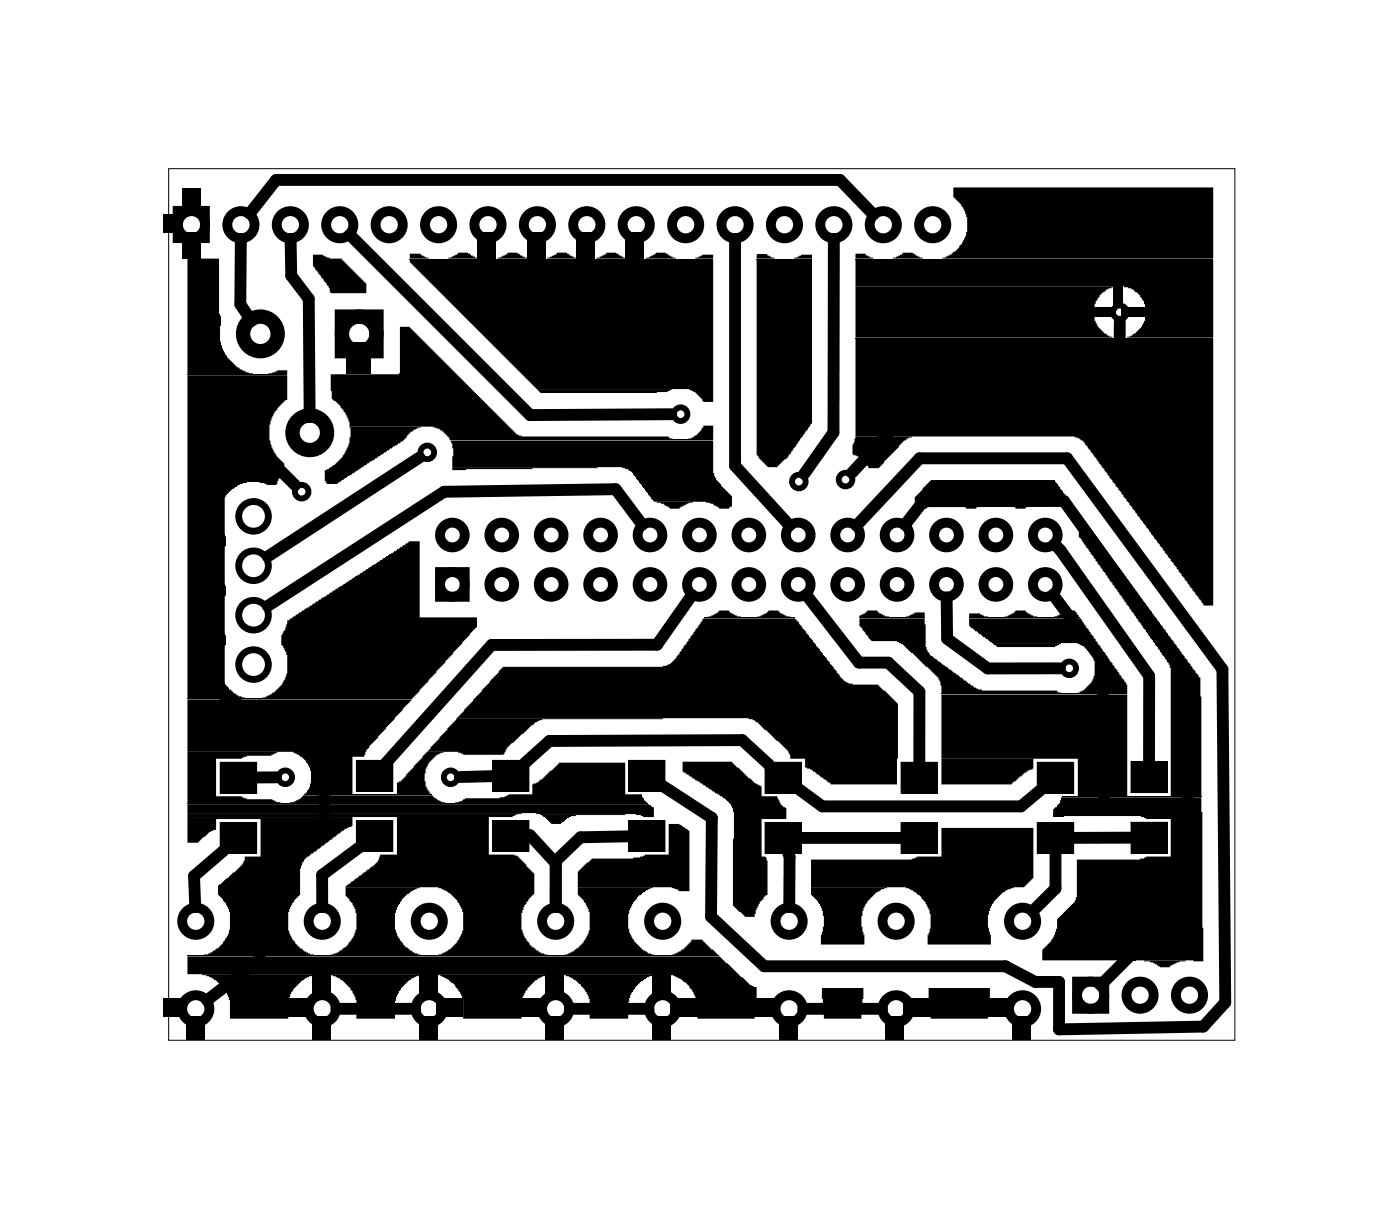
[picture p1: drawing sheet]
<svg xmlns="http://www.w3.org/2000/svg" width="72mm" height="62mm" viewBox="0 0 72 62" stroke-linecap="round" stroke-linejoin="round" font-family="sans-serif">
<g fill="none" stroke="#000" stroke-width=".05">
<path d="M8.7 8.7h54.8v44.8h-54.8zM9.6 19.3h5.2M21.1 13.3h15.6M38.9 13.3h2.8M44 13.3h18.4M44 17.4h18.4M9.6 35.9h11.6M23.1 22.6h13.6M36.2 31.8h4.7M44.2 31.8h3.3M48.4 35.7h9.5M49.8 31.8h5.7"/>
<path d="M9.6 41.3h23.7M9.6 49.1h27.4M15.6 40.9h6.6M54.6 41h7.2"/>
</g>
<g fill="#000">
<path d="M8.4 11h1v1h-1zM9.4 9.7h.9v1.4h-.9zM9.4 11.9h.9v1.4h-.9zM9.6 13.3h1.7v2.8l.1 .1v1.6l.3 .6 .5 .5 .8 .3h-3.4zM9.6 19.3h5.2v1.3h-.1l-.6 .6-.2 .6v.8l.1 .4 .2 .5 .4 .3v.5l-.2 .2-.2 .4h-.5l-.4-.1h-3.7zM13.8 19.2l.4-.1 .1-.1h.5v.2zM16.1 13.1h.5l.4 .2h.6l1.2 1.3v.5h-1.8l-.1-.4-.8-1zM17.8 17.6h1.2v1.6h-1.2zM17 19.2h3.5l.1-2.4h.5l5.6 5.6h7.7l.2 .2h-11.5v-.1l-.4-.4-.4-.2h-4.3v-.2l-.2-.5-.4-.5-.3-.2zM21.1 13h.5l.4 .3h-.9zM21.1 13.3h15.6v7.4h-.5l-.5-.5-.3-.2h-7.8l-6.5-6.5zM23 13.2l.4-.1 .2-.1h.5l.5 .3z"/>
<path d="M24.5 11.9h1v1.4h-1zM25.6 13.2h.2l.3-.2h.5l.5 .3zM27.1 11.9h.9v1.4h-.9zM27.6 20h6.9l-.7 .2h-6zM28.1 13.2l.5-.1v-.1h.5l.6 .3zM29.6 11.9h1v1.4h-1zM30.7 13.2l.3-.1 .2-.1h.5l.5 .3zM32.2 11.9h.9v1.4h-.9zM33.2 13.2h.3l.2-.2h.5l.5 .3zM35.7 13.2h.2l.2-.1h.6v.2zM38.9 13l.5 .1zM38.9 13.1h.6l.3 .2h-.9z"/>
<path d="M38.9 13.3h2.8v8.5l-1.2 1.7-.2 .1-.3 .4h-.5l-.6-.6zM40.8 13.2h.2l.2-.1h.5v.2zM44 13h.5l.4 .3h-.9zM44 13.3h18.4v4.1h-4.5l.5-.2 .3-.4 .2-.3v-.9l-.4-.6-.7-.3h-13.8zM44 14.7h13.3l-.6 .3-.4 .6v.9l.1 .3 .4 .4 .4 .2h-13.2zM44 17.4h18.4v13.7h-.5l-.1-.2-1.2-1.5-.1-.3-.6-.7-.1-.2-.6-.7-.1-.3-.6-.7-.1-.3-.7-.7-.1-.2-.6-.7-.4-.7-.1-.1-.1-.2-.2-.1-.4-.8-.4-.2-11.4-.1zM45.9 13.2l.4-.1 .1-.1h.5l.5 .3zM49 9.6h13.4v3.7h-14l.5-.2 .4-.4 .4-.8v-.7l-.3-.7-.4-.4zM56.2 15.8h1.1v.5h-1.1zM57.2 14.6h.5v1.2h-.5zM57.6 15.8h1.3v.5h-1.3zM9.6 24.8h3.1l-.5 .1-.6 .5-.2 .3-.1 .5v.9l.3 .5v.5l-.2 .2-.1 .5v.8l.3 .5v.5l-.2 .2-.1 .5v.8l.3 .5v.6l-.2 .2-.1 .5v.5l.2 .6 .3 .3v.1h.1l.3 .3 .4 .2h-3z"/>
<path d="M9.6 35.9l11.6 .1-2.2 2.3-.3 .6h-.6v1.9h-2.4l.2-.3 .1-.9-.3-.5-.6-.5h-5.5zM9.6 38.6h4.7l-.3 .2h-1.3l-.3 .2h-1.3v1.9h1.3l.3 .2h1.3l.4 .2h-4.8zM11.3 39.2h1.9v1.6h-1.9zM18 21.9l3.6 .1-.5 .2-.4 .5-.5 .2-2.8 2h-.6l-.1-.2v-.5l.5-.3 .5-.5 .3-.6zM14.8 31.9l1.1-.7 .6-.5h.2l.7-.5 .2-.1 .7-.5 .2-.1 .6-.5h.2l.7-.5 .2-.1 .8-.6h.6v3.9h2.9v.5l-3.3 3.7h-7.7l.6-.3 .4-.4 .3-.6v-.9l-.2-.5h-.1v-.6l.2-.2zM21.9 38.6h.9l-.4 .2-.4 .4-.1 .3-.1 .7 .1 .2 .2 .4h-1.7v-.6h.2l.3-.3v-.1l.4-.3v-.1zM23.1 22.6h13.6v1.7l.1 .4 .8 .8v.5l-.1 .1h-.5l-.3-.2-.4-.1h-2.7l-1.1-1.5-.5-.3h-8.8l.1-1zM23.2 24l7.5 .1-7.5 .1zM23.5 36.9l10.6 .1h-6.2l-.6 .3-.4 .4h-.1l-.4 .5h-.1l-.3 .2-.1 .4h-2.1l-.2-.2h-1.6l.1-.2 .5-.4v-.1l.4-.4v-.1l.5-.4zM23.4 41.2h.4l.1-.2h1.8l.4-.2h1.3v-.5l.5-.2 .8-.9h3.4v1.6h.9v.2l.3 .3zM33.8 25.8h1.8h-.2l-.5 .3h-.5l-.3-.2zM35.1 39.1h2.5l.9 .9 .6 .4v.5h.9l.1 .4 .3 .2v.6h-1.3v1.9h.3l.1 .2v1.8h-.1l-.4 .4-.2 .4v.3h-.5l-.6-.5v-5.1l-.4-.5-2.2-1.3z"/>
<path d="M25.8 34.3h8.3l.4-.2 .3-.3 1.4-2h4.7l2.5 3.2 .4 .2h1.3l1.1 1-.1 4.1h-3.4l-1-.7-.3-.1v-.5h-.8l-.1-.4-.5-.5h-.1l-1-1-.4-.2h-15zM35.4 22.5l.4-.1 .3-.3 .1-.2h.5v.7zM36.4 31.7l.5-.2 .1-.1h.5l.1 .1 .5 .2zM39.3 39.2h1.9v1.6h-1.9zM38.9 31.7l.5-.2 .1-.1h.5l.1 .1 .5 .2zM44 22.4l2.9 .1-.4 .1-1.3 1.5h-.6l-.3-.5-.5-.2v-.6zM44.2 31.8h3.3l.1 1.5 .2 .4 2.5 1.7 4 .1 .2 .1h-6.1v-.4l-.2-.4-1.3-1.2h-.1l-.4-.5-.3-.1h-1.3l-.6-.8zM44.2 31.6l.3-.1 .1-.1h.5l.1 .1 .5 .2h-1.5zM47 25.8h1.3h-.2l-.5 .3h-.5l-.1-.1zM46.6 31.7h.1l.3-.2h.5v.2zM47.5 25l.3-.3h6.4l1.2 1.5h-.6l-.1-.2-.6-.2h-7.1v-.3l.4-.3zM48.4 35.7h9.5v5.2h-2.5v-1.9h-7z"/>
<path d="M48.4 39h4.7v.5l-.4 .2-.7 .6h-3.6zM49 25.8h1.8h-.2l-.4 .3h-.5l-.3-.2zM49.8 31.5h.6l.4 .2h-1zM49.8 31.8h5.8l1.4 2.2 .4 .4 .2 .4 .3 .3v.5h-2.5l.3-.1 .4-.4 .2-.4v-.7l-.1-.3-.5-.5-.3-.1h-4.4l-1.2-.9zM51 33.1h3.5l-.3 .2h-3zM51.5 25.8h1.9h-.2l-.5 .3h-.5l-.3-.2zM51.6 31.7l.5-.2 .1-.1h.5l.1 .1 .5 .2zM53.3 39.2h1.9v1.6h-1.9zM54.2 31.7l.4-.2 .1-.1h.6l.2 .2v.1zM55.4 26.9l.5 .1 .7 1 .5 .5 .1 .3 .6 .7 .1 .3 .3 .3 .4 .6 .2 .1 .5 .9 .2 .1v.1l.1 .1 .4 .6 1.7 2.2 .1 6.1h-1.6l-.1-6.7-.8-1.3-.2-.1-.2-.4-.1-.1-.1-.3-.2-.1-.2-.4-.2-.1-.1-.2-.1-.1-.2-.4-.2-.1-.1-.3-.1-.1-.1-.2-.2-.1-.2-.5-.1-.1-.1-.2-.2-.1-.4-.8-.2-.1-.2-.4-.1-.1zM8.4 51.3h1.2v1h-1.2zM9.6 52.2h.9v1.2h-.9z"/>
<path d="M9.6 41.3h23.8l.2 .2v.5h-.5l-.4-.2h-5.1h-18zM9.6 41.8h17.2l-.5 .2h-1.2v1.9l1.5 .1 .9 .9v1.1l-.3 .2-.3 .4-.1 .3v.9l.2 .4 .3 .4 .4 .4 .4 .1h-5.6l.5-.2 .3-.3 .3-.3 .2-.5v-1.1l-.3-.4-.4-.4-.6-.3h-4.7l.1-.2 1.3-.9 .2-.2 .1-.4h.9v-1.9h-10.8zM9.6 42h8.5v.5l-.5 .2-1.4 1.1-.4 .2-.3 .3-.1 .3v1.4l-.3 .3-.3 .6v.9l.2 .5 .4 .5 .7 .3h-5.6l.7-.3 .6-.8v-1.1l-.2-.5-.4-.4v-.5l1.3-1.1 .1-.4h.8v-1.9h-3.8zM9.6 42.1h1.5v.6l-.3 .1-.6 .5h-.6zM9.6 49.2h27.4l1.5 1.4 .4 .1v.6l-.1 .1v1h-3v-.9l-.2-.6-.6-.6-.6-.2h-24.8zM10.4 50.1h5.8l-.3 .1-.4 .2-.5 .6-.2 .3v1.1h-3v-1l-.2-.6-.6-.5zM11.3 42.3h1.9v1.6h-1.9zM14.7 51.3h1.4v1h-1.4zM14.9 41.2l.5-.1 .2-.2h6.6l.3 .2 .4 .2zM16.1 50h.9v1.3h-.9zM16.1 52.2h.9v1.2h-.9zM16.9 50.1h4.8l-.3 .1-.4 .2-.5 .5-.2 .5v1h-2v-1l-.2-.5-.5-.5z"/>
<path d="M17.8 45.6h3.8l-.7 .4-.4 .5-.2 .4v.9l.2 .4 .3 .4 .4 .4 .4 .1h-4.6l.4-.1 .4-.4 .4-.4 .1-.4v-1.1l-.3-.5-.2-.1zM18.3 42.2h1.9v1.6h-1.9zM18.3 39.1h1.9v1.6h-1.9zM21.5 50h1v1.3h-1zM21.5 52.2h1v1.2h-1zM22.4 50.1h5.8l-.3 .1-.4 .2-.5 .5-.2 .5v1h-3v-1.1l-.1-.3-.7-.7zM22.4 51.3h1.4v1h-1.4zM26.7 51.3h1.4v1h-1.4zM25.3 42.2h1.9v1.6h-1.9zM25.3 39.1h1.9v1.6h-1.9zM27.8 41.8l4.3 .1h-2.5l-.5 .1-.3 .4h-.5zM28.1 50h.9v1.3h-.9z"/>
<path d="M28.1 52.2h.9v1.2h-.9zM28.9 50.1h4.8l-.3 .1-.4 .2-.6 .6-.1 .5v.9h-2v-1.1l-.1-.3-.6-.6zM29.7 45.6h3.9l-.7 .4-.4 .4-.2 .6v.7l.3 .7 .5 .5 .5 .2h-4.6l.5-.2 .3-.3 .3-.3 .2-.5v-.9l-.3-.6-.3-.3zM33.5 50h1v1.3h-1zM33.5 52.2h1v1.2h-1zM32.3 42.2h1.9v1.6h-1.9zM32.3 39.1h1.9v1.6h-1.9zM30.1 44.4l.3-.3h2.1l.6-.1 .1-.1h1.2v-1.5h.5l.5 .3v3.1h-.5l-.1-.1-.3-.1h-4.8v-.8zM34.4 51.3h1.4v1h-1.4zM34.5 49.1l.6-.3 .4-.4v-.1h.6l.8 .8zM38.7 51.3h1.4v1h-1.4zM39.3 42.3h1.9v1.6h-1.9z"/>
<path d="M40 52.2h1v1.2h-1zM41.7 45.6h3.9l-.6 .3-.4 .4-.2 .4-.1 .9 .1 .4v.5h-2.2l.2-1.4-.3-.6-.4-.5zM42.2 50.8h2.2l-.1 1.6h-1.9zM45.5 52.2h1v1.2h-1zM46.4 51.3h1.4v1h-1.4zM47.7 50.8h3.2l-.1 1.6h-3zM46.3 42.3h1.9v1.6h-1.9zM46.3 39.2h1.9v1.6h-1.9zM41.7 44.2h5.2l.2-.2h1.3v-1.4h4.7v2.5l-.4 .5h-.6l-.4 .2-.7 .7-.2 .5v.7l.1 .3v.5h-3.2v-.5l.1-.3v-.7l-.2-.6-.5-.5-.5-.3h-4.9zM50.7 51.3h1.4v1h-1.4zM52 52.2h1v1.2h-1zM53.3 42.3h1.9v1.6h-1.9z"/>
<path d="M54.1 41.9l.6 .1zM54.5 41h7.3l.1 8.4h-8.3v-.6l.4-.4 .2-.4 .1-.3v-.5l1-.9 .1-2.1h3.2l.3-.2h1.3v-1.9h-1.3l-.2-.2h-4.6v-.3l.4-.3zM57.8 49.4h.6zM58.8 49.4h2.1l-.4 .1-.4 .2h-.5l-.3-.2zM58.1 42.3h1.9v1.6h-1.9zM58.1 39.2h1.9v1.6h-1.9z"/>
<path d="M11.3 39.2v1.6h1.9v-1.6zM11.3 39.2h1.9v1.6h-1.9z"/>
<path d="M39.3 39.2v1.6h1.9v-1.6zM39.3 39.2h1.9v1.6h-1.9z"/>
<path d="M53.3 39.2v1.6h1.9v-1.6zM53.3 39.2h1.9v1.6h-1.9z"/>
<path d="M11.3 42.3v1.6h1.9v-1.6zM11.3 42.3h1.9v1.6h-1.9z"/>
<path d="M18.3 42.2v1.6h1.9v-1.6zM18.3 42.2h1.9v1.6h-1.9z"/>
<path d="M18.3 39.1v1.6h1.9v-1.6zM18.3 39.1h1.9v1.6h-1.9z"/>
<path d="M25.3 42.2v1.6h1.9v-1.6zM25.3 42.2h1.9v1.6h-1.9z"/>
<path d="M25.3 39.1v1.6h1.9v-1.6zM25.3 39.1h1.9v1.6h-1.9z"/>
<path d="M32.3 42.2v1.6h1.9v-1.6zM32.3 42.2h1.9v1.6h-1.9z"/>
<path d="M32.3 39.1v1.6h1.9v-1.6zM32.3 39.1h1.9v1.6h-1.9z"/>
<path d="M39.3 42.3v1.6h1.9v-1.6zM39.3 42.3h1.9v1.6h-1.9z"/>
<path d="M46.3 42.3v1.6h1.9v-1.6zM46.3 42.3h1.9v1.6h-1.9z"/>
<path d="M46.3 39.2v1.6h1.9v-1.6zM46.3 39.2h1.9v1.6h-1.9z"/>
<path d="M53.3 42.3v1.6h1.9v-1.6zM53.3 42.3h1.9v1.6h-1.9z"/>
<path d="M58.1 42.2v1.7h1.9v-1.7zM58.1 42.3h1.9v1.6h-1.9z"/>
<path d="M58.1 39.1v1.7h1.9v-1.7zM58.1 39.2h1.9v1.6h-1.9z"/>
</g>
<g fill="#000">
<circle cx="24.7" cy="15.2" r=".95"/>
<circle cx="40.2" cy="15.3" r=".95"/>
<circle cx="51.2" cy="11.2" r=".95"/>
<circle cx="11.4" cy="21" r=".95"/>
<circle cx="21.6" cy="20.3" r=".95"/>
<circle cx="50.3" cy="37.4" r=".95"/>
<circle cx="49.7" cy="44.4" r=".95"/>
</g>
<g fill="none" stroke="#000" stroke-width=".51">
<path d="M9.1 10.8h1.4v1.4h-1.4zM22.6 29.4h1.3v1.3h-1.3zM55.4 50.5h1.4v1.3h-1.4z"/>
<circle cx="9.8" cy="11.6" r=".7"/>
<circle cx="12.4" cy="11.6" r=".7"/>
<circle cx="14.9" cy="11.6" r=".7"/>
<circle cx="17.5" cy="11.6" r=".7"/>
<circle cx="20" cy="11.6" r=".7"/>
<circle cx="22.5" cy="11.6" r=".7"/>
<circle cx="25.1" cy="11.6" r=".7"/>
<circle cx="27.6" cy="11.6" r=".7"/>
<circle cx="30.2" cy="11.6" r=".7"/>
<circle cx="32.7" cy="11.6" r=".7"/>
<circle cx="35.2" cy="11.6" r=".7"/>
<circle cx="37.8" cy="11.6" r=".7"/>
<circle cx="40.3" cy="11.6" r=".7"/>
<circle cx="42.9" cy="11.6" r=".7"/>
<circle cx="45.4" cy="11.6" r=".7"/>
<circle cx="47.9" cy="11.6" r=".7"/>
<circle cx="23.3" cy="27.5" r=".64"/>
<circle cx="23.3" cy="30" r=".64"/>
<circle cx="25.8" cy="27.5" r=".64"/>
<circle cx="25.8" cy="30" r=".64"/>
<circle cx="28.3" cy="27.5" r=".64"/>
<circle cx="28.3" cy="30" r=".64"/>
<circle cx="30.9" cy="27.5" r=".64"/>
<circle cx="30.9" cy="30" r=".64"/>
<circle cx="33.4" cy="30" r=".64"/>
<circle cx="33.4" cy="27.5" r=".64"/>
<circle cx="36" cy="27.5" r=".64"/>
<circle cx="36" cy="30" r=".64"/>
<circle cx="38.5" cy="27.5" r=".64"/>
<circle cx="38.5" cy="30" r=".64"/>
<circle cx="41" cy="30" r=".64"/>
<circle cx="41" cy="27.5" r=".64"/>
<circle cx="43.6" cy="27.5" r=".64"/>
<circle cx="43.6" cy="30" r=".64"/>
<circle cx="46.1" cy="27.5" r=".64"/>
<circle cx="46.1" cy="30" r=".64"/>
<circle cx="48.7" cy="30" r=".64"/>
<circle cx="48.7" cy="27.5" r=".64"/>
<circle cx="51.2" cy="30" r=".64"/>
<circle cx="51.2" cy="27.5" r=".64"/>
<circle cx="53.7" cy="30" r=".64"/>
<circle cx="53.7" cy="27.5" r=".64"/>
<circle cx="10.1" cy="51.9" r=".7"/>
<circle cx="10.1" cy="47.4" r=".7"/>
<circle cx="16.6" cy="51.9" r=".7"/>
<circle cx="16.6" cy="47.4" r=".7"/>
<circle cx="22.1" cy="51.9" r=".7"/>
<circle cx="22.1" cy="47.4" r=".7"/>
<circle cx="28.6" cy="51.9" r=".7"/>
<circle cx="28.6" cy="47.4" r=".7"/>
<circle cx="34.1" cy="51.9" r=".7"/>
<circle cx="34.1" cy="47.4" r=".7"/>
<circle cx="40.6" cy="51.9" r=".7"/>
<circle cx="40.6" cy="47.4" r=".7"/>
<circle cx="46.1" cy="51.9" r=".7"/>
<circle cx="46.1" cy="47.4" r=".7"/>
<circle cx="52.6" cy="51.9" r=".7"/>
<circle cx="52.6" cy="47.4" r=".7"/>
<circle cx="56.1" cy="51.2" r=".7"/>
<circle cx="58.6" cy="51.2" r=".7"/>
<circle cx="61.1" cy="51.2" r=".7"/>
</g>
<g fill="none" stroke="#000" stroke-width=".74" stroke-linecap="butt">
<path d="M17.6 16.3h1.8v1.8h-1.8z"/>
<circle cx="13.4" cy="17.2" r=".89"/>
<circle cx="18.5" cy="17.2" r=".89"/>
<circle cx="15.9" cy="22.2" r=".89"/>
</g>
<g fill="none" stroke="#000" stroke-width=".35">
<circle cx="13" cy="31.6" r=".76"/>
<circle cx="13" cy="29.1" r=".76"/>
<circle cx="13" cy="26.5" r=".76"/>
<circle cx="13" cy="34.2" r=".76"/>
</g>
<g fill="none" stroke="#000" stroke-width=".3">
<circle cx="57.6" cy="16.1" r=".35"/>
<circle cx="14.7" cy="40" r=".35"/>
<circle cx="15.5" cy="25.3" r=".35"/>
<circle cx="22" cy="23.3" r=".35"/>
<circle cx="23.2" cy="40" r=".35"/>
<circle cx="35" cy="21.3" r=".35"/>
<circle cx="41.1" cy="24.8" r=".35"/>
<circle cx="43.5" cy="24.7" r=".35"/>
<circle cx="55" cy="34.4" r=".35"/>
</g>
<g fill="none" stroke="#000" stroke-width=".61">
<path d="M12.4 12.3v3.3l.5 .9M12.8 11l1.4-1.8h29l1.7 1.8M14.9 12.3l.1 1.9 .9 1.2v6M18 12.1l9.2 9.2h7.3M37.8 12.3v11.6l2.8 3.1M42.9 12.3l-.1 9.9-1.5 2.2M57.6 16.5v1.7l-4.2 3.2-6.8-.1-2.8 3M14.2 40h-1.1M15.2 24.9l-1.8-1.8-2.2 2.2v10.3l5.5 3.5v3.4l-3.3 3v3.8l-2.8 2.1M21.6 23.5l-7.8 5.1M25.4 39.9h-1.8M27 39.2l1.2-1.1 10-.1 1.3 1.3"/>
<path d="M33 27l-1.4-1.9-8.8 .2-9 5.8M35.6 30.6l-1.8 2.5h-8.5l-5.5 6.1M41.4 30.6l2.8 3.5h1.5l1.6 1.5v3.7M44 27l3.3-3.4h7.6l7.9 10.8 .2 17.1-1.1 1.3-7.5 .1v-2.4h-1.2l-1.5-.8h-12.4l-2.7-2.6v-5.1l-2.5-1.6M46.5 27l1-1.2h7.2l6.3 8.7 .1 7.1M48.7 30.7v2.1l2.1 1.6h3.7M54.1 30.6l2.6 3.3 .1 7.7h4.3M54.2 28l.3 .3 4.6 6.4v4.6M11.5 43.7l-1.5 1.3v1.6M17.3 51.9h4M18.4 43.6l-1.8 1.4v1.6M27.1 42.9h.1l1.4 1.5"/>
<path d="M29.3 51.9h4M32.4 43h-2.6l-1.2 1.3v2.3M40.5 43.7l.1 .3v2.6M41.1 40.6l1.2 .8h10.2l1-.8M41.1 43.1h5.3M41.3 51.9h4M54.3 43.7v2l-1.2 1.1M58.3 43.1h-3.2M61.1 41.6v4.6l-4.5 4.4"/>
</g>
</svg>
